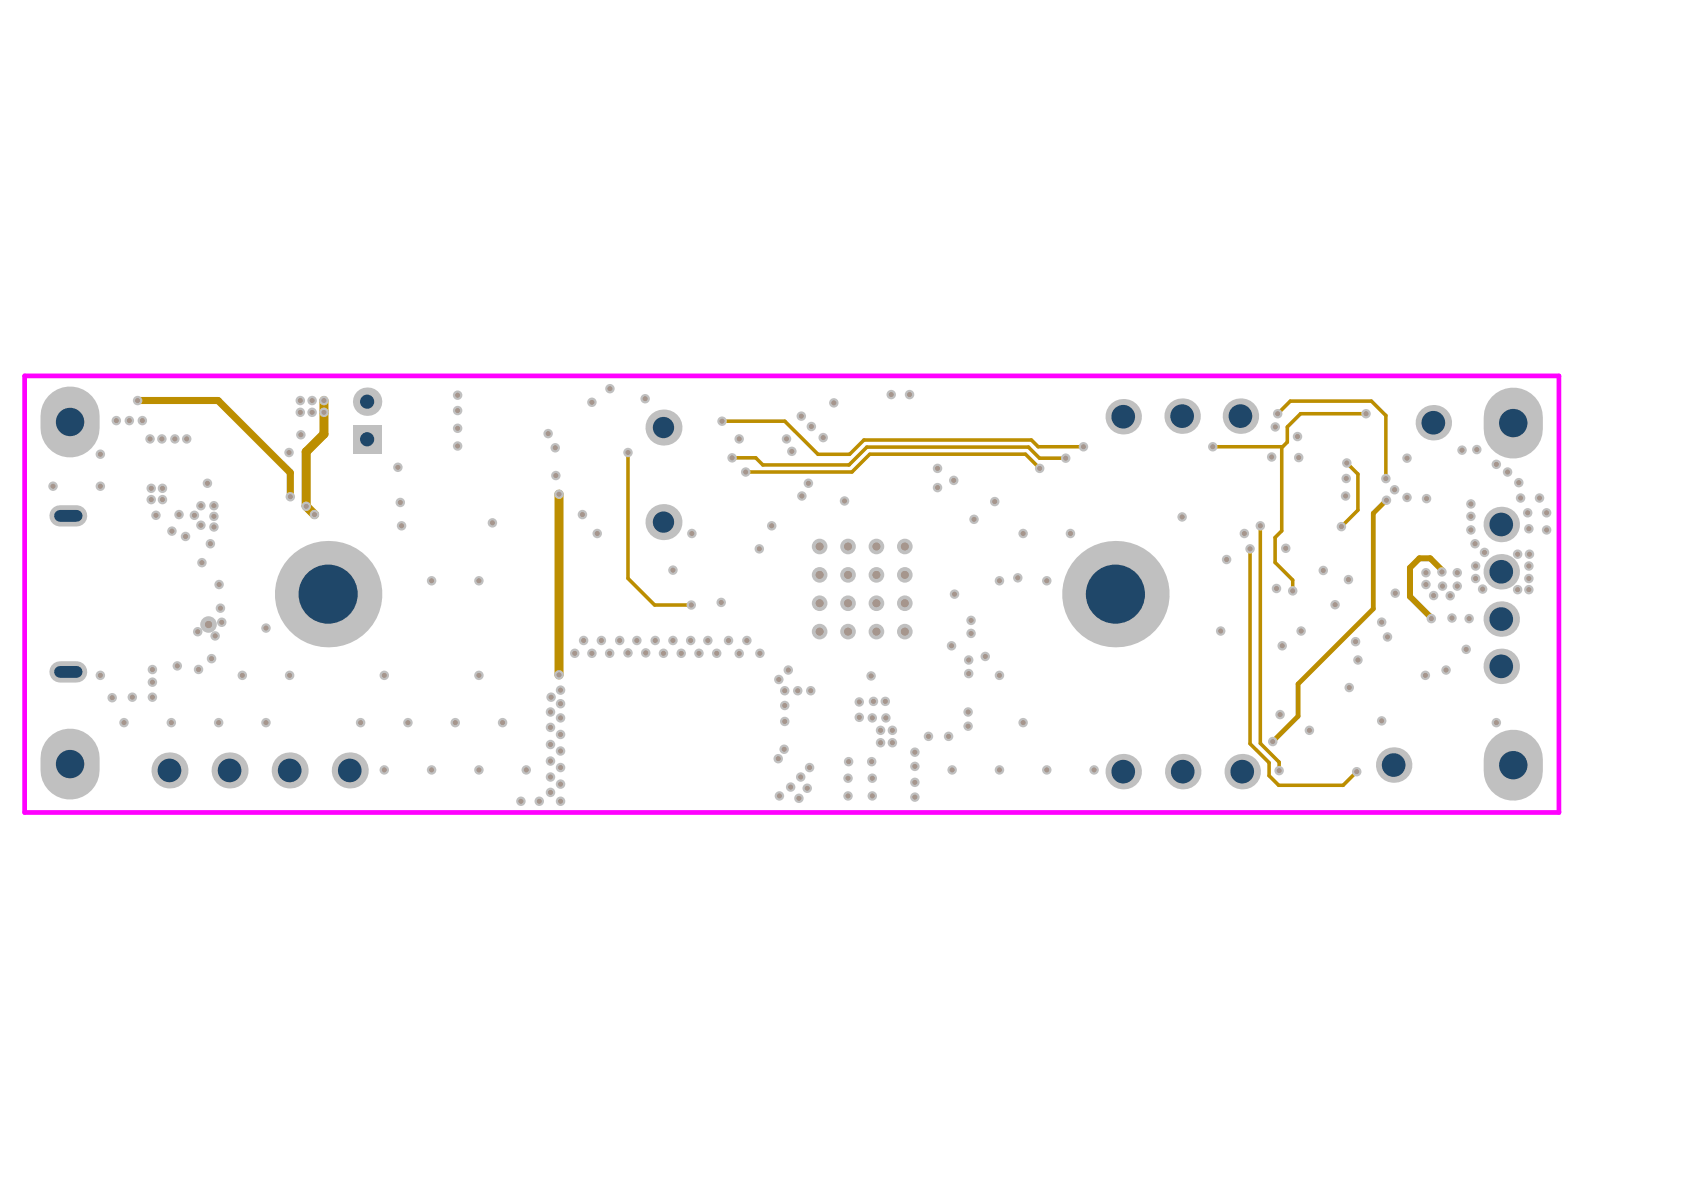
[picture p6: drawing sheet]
<svg xmlns="http://www.w3.org/2000/svg" width="297mm" height="210mm" viewBox="0 0 297 210" stroke-linecap="round" stroke-linejoin="round" font-family="sans-serif">
<path d="M24.3 70.7l14.2-.1 12.7 12.8v4.2" fill="none" stroke="#bc8e00" stroke-width="1.3"/>
<path d="M57.1 70.7v5.9l-3.1 3.1v9.6l1.5 1.5M98.6 87.2v31.8" fill="none" stroke="#bc8e00" stroke-width="1.6"/>
<path d="M110.8 79.8v22.2l4.7 4.7h6.4M127.4 74.3h11l5.9 5.8h5.6l2.5-2.5h29.5l1.2 1.2h8M225.4 73l2.2-2.2h14.3l2.6 2.5v11.1M226.1 79v14.6l-1.2 1.2v4.4l3.1 3.1v1.9M241 73h-11.6l-2.3 2.3v2.7l-.9 .8h-12.3M129.1 80.8h4.2l1.3 1.2h15.2l3.1-3.1h28.5l2 1.9h4.6M183.4 82.6l-2.5-2.5h-27.5l-3.1 3.2h-18.8M220.5 96.8v34.4l3.4 3.3v2.3l1.6 1.7h11.4l2.4-2.4M222.3 92.7v38.4l3.3 3.3v1.5M237.6 81.7l1.9 1.9v6.4l-2.9 2.9M246.1 104.4v.2" fill="none" stroke="#bc8e00" stroke-width=".63"/>
<path d="M254.3 100.9v-.4l-2-2h-1.9l-1.7 1.6v5.1l3.8 3.8v.1" fill="none" stroke="#bc8e00" stroke-width="1.1"/>
<path d="M244.6 88.2l-2.4 2.4v16.8l-13.2 13.2v5.7l-4.5 4.5" fill="none" stroke="#bc8e00" stroke-width=".85"/>
<circle cx="271.6" cy="87.8" r=".83" fill="#c0c0c0"/>
<circle cx="271.6" cy="87.8" r=".42" fill="#a6968d"/>
<circle cx="272.8" cy="90.5" r=".83" fill="#c0c0c0"/>
<circle cx="272.8" cy="90.5" r=".42" fill="#a6968d"/>
<circle cx="272.8" cy="93.5" r=".83" fill="#c0c0c0"/>
<circle cx="272.8" cy="93.5" r=".42" fill="#a6968d"/>
<circle cx="269.7" cy="93.3" r=".84" fill="#c0c0c0"/>
<circle cx="269.7" cy="93.3" r=".42" fill="#a6968d"/>
<circle cx="263.9" cy="81.9" r=".83" fill="#c0c0c0"/>
<circle cx="263.9" cy="81.9" r=".42" fill="#a6968d"/>
<circle cx="263.9" cy="127.5" r=".84" fill="#c0c0c0"/>
<circle cx="263.9" cy="127.5" r=".42" fill="#a6968d"/>
<circle cx="251.4" cy="119.1" r=".84" fill="#c0c0c0"/>
<circle cx="251.4" cy="119.1" r=".42" fill="#a6968d"/>
<circle cx="193" cy="135.8" r=".83" fill="#c0c0c0"/>
<circle cx="193" cy="135.8" r=".42" fill="#a6968d"/>
<circle cx="188.8" cy="94.1" r=".83" fill="#c0c0c0"/>
<circle cx="188.8" cy="94.1" r=".42" fill="#a6968d"/>
<circle cx="184.6" cy="102.4" r=".83" fill="#c0c0c0"/>
<circle cx="184.6" cy="102.4" r=".42" fill="#a6968d"/>
<circle cx="184.6" cy="135.8" r=".84" fill="#c0c0c0"/>
<circle cx="184.6" cy="135.8" r=".42" fill="#a6968d"/>
<circle cx="180.5" cy="94.1" r=".83" fill="#c0c0c0"/>
<circle cx="180.5" cy="94.1" r=".42" fill="#a6968d"/>
<circle cx="176.3" cy="102.4" r=".83" fill="#c0c0c0"/>
<circle cx="176.3" cy="102.4" r=".42" fill="#a6968d"/>
<circle cx="176.3" cy="119.1" r=".84" fill="#c0c0c0"/>
<circle cx="176.3" cy="119.1" r=".42" fill="#a6968d"/>
<circle cx="180.5" cy="127.5" r=".83" fill="#c0c0c0"/>
<circle cx="180.5" cy="127.5" r=".42" fill="#a6968d"/>
<circle cx="176.3" cy="135.8" r=".84" fill="#c0c0c0"/>
<circle cx="176.3" cy="135.8" r=".42" fill="#a6968d"/>
<circle cx="167.9" cy="135.8" r=".84" fill="#c0c0c0"/>
<circle cx="167.9" cy="135.8" r=".42" fill="#a6968d"/>
<circle cx="138.7" cy="77.4" r=".84" fill="#c0c0c0"/>
<circle cx="138.7" cy="77.4" r=".42" fill="#a6968d"/>
<circle cx="130.4" cy="77.4" r=".84" fill="#c0c0c0"/>
<circle cx="130.4" cy="77.4" r=".42" fill="#a6968d"/>
<circle cx="122" cy="94.1" r=".84" fill="#c0c0c0"/>
<circle cx="122" cy="94.1" r=".42" fill="#a6968d"/>
<circle cx="105.3" cy="94.1" r=".84" fill="#c0c0c0"/>
<circle cx="105.3" cy="94.1" r=".42" fill="#a6968d"/>
<circle cx="92.8" cy="135.8" r=".84" fill="#c0c0c0"/>
<circle cx="92.8" cy="135.8" r=".42" fill="#a6968d"/>
<circle cx="84.5" cy="102.4" r=".83" fill="#c0c0c0"/>
<circle cx="84.5" cy="102.4" r=".42" fill="#a6968d"/>
<circle cx="84.5" cy="119.1" r=".84" fill="#c0c0c0"/>
<circle cx="84.5" cy="119.1" r=".42" fill="#a6968d"/>
<circle cx="88.7" cy="127.5" r=".84" fill="#c0c0c0"/>
<circle cx="88.7" cy="127.5" r=".42" fill="#a6968d"/>
<circle cx="84.5" cy="135.8" r=".84" fill="#c0c0c0"/>
<circle cx="84.5" cy="135.8" r=".42" fill="#a6968d"/>
<circle cx="76.1" cy="102.4" r=".83" fill="#c0c0c0"/>
<circle cx="76.1" cy="102.4" r=".42" fill="#a6968d"/>
<circle cx="80.3" cy="127.5" r=".84" fill="#c0c0c0"/>
<circle cx="80.3" cy="127.5" r=".42" fill="#a6968d"/>
<circle cx="76.1" cy="135.8" r=".84" fill="#c0c0c0"/>
<circle cx="76.1" cy="135.8" r=".42" fill="#a6968d"/>
<circle cx="67.8" cy="119.1" r=".84" fill="#c0c0c0"/>
<circle cx="67.8" cy="119.1" r=".42" fill="#a6968d"/>
<circle cx="72" cy="127.5" r=".84" fill="#c0c0c0"/>
<circle cx="72" cy="127.5" r=".42" fill="#a6968d"/>
<circle cx="67.8" cy="135.8" r=".84" fill="#c0c0c0"/>
<circle cx="67.8" cy="135.8" r=".42" fill="#a6968d"/>
<circle cx="63.6" cy="127.5" r=".84" fill="#c0c0c0"/>
<circle cx="63.6" cy="127.5" r=".42" fill="#a6968d"/>
<circle cx="51.1" cy="119.1" r=".84" fill="#c0c0c0"/>
<circle cx="51.1" cy="119.1" r=".42" fill="#a6968d"/>
<circle cx="46.9" cy="110.8" r=".84" fill="#c0c0c0"/>
<circle cx="46.9" cy="110.8" r=".42" fill="#a6968d"/>
<circle cx="42.7" cy="119.1" r=".84" fill="#c0c0c0"/>
<circle cx="42.7" cy="119.1" r=".42" fill="#a6968d"/>
<circle cx="46.9" cy="127.5" r=".84" fill="#c0c0c0"/>
<circle cx="46.9" cy="127.5" r=".42" fill="#a6968d"/>
<circle cx="38.6" cy="127.5" r=".84" fill="#c0c0c0"/>
<circle cx="38.6" cy="127.5" r=".42" fill="#a6968d"/>
<circle cx="30.2" cy="127.5" r=".84" fill="#c0c0c0"/>
<circle cx="30.2" cy="127.5" r=".42" fill="#a6968d"/>
<circle cx="17.7" cy="85.8" r=".84" fill="#c0c0c0"/>
<circle cx="17.7" cy="85.8" r=".42" fill="#a6968d"/>
<circle cx="17.7" cy="119.1" r=".84" fill="#c0c0c0"/>
<circle cx="17.7" cy="119.1" r=".42" fill="#a6968d"/>
<circle cx="21.9" cy="127.5" r=".84" fill="#c0c0c0"/>
<circle cx="21.9" cy="127.5" r=".42" fill="#a6968d"/>
<circle cx="9.4" cy="85.8" r=".84" fill="#c0c0c0"/>
<circle cx="9.4" cy="85.8" r=".42" fill="#a6968d"/>
<circle cx="91.9" cy="141.3" r=".84" fill="#c0c0c0"/>
<circle cx="91.9" cy="141.3" r=".42" fill="#a6968d"/>
<circle cx="95.1" cy="141.3" r=".84" fill="#c0c0c0"/>
<circle cx="95.1" cy="141.3" r=".42" fill="#a6968d"/>
<circle cx="97.1" cy="139.8" r=".83" fill="#c0c0c0"/>
<circle cx="97.1" cy="139.8" r=".42" fill="#a6968d"/>
<circle cx="97.1" cy="137.1" r=".83" fill="#c0c0c0"/>
<circle cx="97.1" cy="137.1" r=".42" fill="#a6968d"/>
<circle cx="97.1" cy="134.2" r=".83" fill="#c0c0c0"/>
<circle cx="97.1" cy="134.2" r=".42" fill="#a6968d"/>
<circle cx="97.1" cy="131.3" r=".83" fill="#c0c0c0"/>
<circle cx="97.1" cy="131.3" r=".42" fill="#a6968d"/>
<circle cx="97.1" cy="128.3" r=".83" fill="#c0c0c0"/>
<circle cx="97.1" cy="128.3" r=".42" fill="#a6968d"/>
<circle cx="97.1" cy="125.6" r=".83" fill="#c0c0c0"/>
<circle cx="97.1" cy="125.6" r=".42" fill="#a6968d"/>
<circle cx="97.2" cy="123" r=".83" fill="#c0c0c0"/>
<circle cx="97.2" cy="123" r=".42" fill="#a6968d"/>
<circle cx="98.9" cy="141.3" r=".84" fill="#c0c0c0"/>
<circle cx="98.9" cy="141.3" r=".42" fill="#a6968d"/>
<circle cx="98.9" cy="138.3" r=".84" fill="#c0c0c0"/>
<circle cx="98.9" cy="138.3" r=".42" fill="#a6968d"/>
<circle cx="98.9" cy="135.4" r=".84" fill="#c0c0c0"/>
<circle cx="98.9" cy="135.4" r=".42" fill="#a6968d"/>
<circle cx="98.9" cy="132.5" r=".84" fill="#c0c0c0"/>
<circle cx="98.9" cy="132.5" r=".42" fill="#a6968d"/>
<circle cx="98.9" cy="129.6" r=".83" fill="#c0c0c0"/>
<circle cx="98.9" cy="129.6" r=".42" fill="#a6968d"/>
<circle cx="98.9" cy="126.6" r=".83" fill="#c0c0c0"/>
<circle cx="98.9" cy="126.6" r=".42" fill="#a6968d"/>
<circle cx="98.9" cy="124.1" r=".84" fill="#c0c0c0"/>
<circle cx="98.9" cy="124.1" r=".42" fill="#a6968d"/>
<circle cx="98.9" cy="121.7" r=".83" fill="#c0c0c0"/>
<circle cx="98.9" cy="121.7" r=".42" fill="#a6968d"/>
<circle cx="252.5" cy="109.1" r=".83" fill="#c0c0c0"/>
<circle cx="252.5" cy="109.1" r=".42" fill="#a6968d"/>
<circle cx="252.9" cy="105.1" r=".84" fill="#c0c0c0"/>
<circle cx="252.9" cy="105.1" r=".42" fill="#a6968d"/>
<circle cx="219.5" cy="94.1" r=".84" fill="#c0c0c0"/>
<circle cx="219.5" cy="94.1" r=".42" fill="#a6968d"/>
<circle cx="208.5" cy="91.2" r=".83" fill="#c0c0c0"/>
<circle cx="208.5" cy="91.2" r=".42" fill="#a6968d"/>
<circle cx="244.7" cy="112.3" r=".84" fill="#c0c0c0"/>
<circle cx="244.7" cy="112.3" r=".42" fill="#a6968d"/>
<circle cx="243.7" cy="109.7" r=".83" fill="#c0c0c0"/>
<circle cx="243.7" cy="109.7" r=".42" fill="#a6968d"/>
<circle cx="255.1" cy="118.2" r=".84" fill="#c0c0c0"/>
<circle cx="255.1" cy="118.2" r=".42" fill="#a6968d"/>
<circle cx="258.6" cy="114.5" r=".84" fill="#c0c0c0"/>
<circle cx="258.6" cy="114.5" r=".42" fill="#a6968d"/>
<circle cx="259.1" cy="109.1" r=".84" fill="#c0c0c0"/>
<circle cx="259.1" cy="109.1" r=".42" fill="#a6968d"/>
<circle cx="256.1" cy="109" r=".83" fill="#c0c0c0"/>
<circle cx="256.1" cy="109" r=".42" fill="#a6968d"/>
<circle cx="216.4" cy="98.7" r=".83" fill="#c0c0c0"/>
<circle cx="216.4" cy="98.7" r=".42" fill="#a6968d"/>
<circle cx="222.3" cy="92.7" r=".84" fill="#c0c0c0"/>
<circle cx="222.3" cy="92.7" r=".42" fill="#a6968d"/>
<circle cx="226.8" cy="96.7" r=".84" fill="#c0c0c0"/>
<circle cx="226.8" cy="96.7" r=".42" fill="#a6968d"/>
<circle cx="233.4" cy="100.6" r=".83" fill="#c0c0c0"/>
<circle cx="233.4" cy="100.6" r=".42" fill="#a6968d"/>
<circle cx="237.9" cy="102.2" r=".84" fill="#c0c0c0"/>
<circle cx="237.9" cy="102.2" r=".42" fill="#a6968d"/>
<circle cx="239.1" cy="113.2" r=".83" fill="#c0c0c0"/>
<circle cx="239.1" cy="113.2" r=".42" fill="#a6968d"/>
<circle cx="254.4" cy="103.4" r=".83" fill="#c0c0c0"/>
<circle cx="254.4" cy="103.4" r=".42" fill="#a6968d"/>
<circle cx="255.8" cy="105.1" r=".84" fill="#c0c0c0"/>
<circle cx="255.8" cy="105.1" r=".42" fill="#a6968d"/>
<circle cx="260.3" cy="102" r=".83" fill="#c0c0c0"/>
<circle cx="260.3" cy="102" r=".42" fill="#a6968d"/>
<circle cx="257" cy="101" r=".83" fill="#c0c0c0"/>
<circle cx="257" cy="101" r=".42" fill="#a6968d"/>
<circle cx="257" cy="103.4" r=".83" fill="#c0c0c0"/>
<circle cx="257" cy="103.4" r=".42" fill="#a6968d"/>
<circle cx="260.3" cy="99.8" r=".83" fill="#c0c0c0"/>
<circle cx="260.3" cy="99.8" r=".42" fill="#a6968d"/>
<circle cx="251.5" cy="103.1" r=".84" fill="#c0c0c0"/>
<circle cx="251.5" cy="103.1" r=".42" fill="#a6968d"/>
<circle cx="246.1" cy="104.6" r=".84" fill="#c0c0c0"/>
<circle cx="246.1" cy="104.6" r=".42" fill="#a6968d"/>
<circle cx="248.2" cy="87.7" r=".84" fill="#c0c0c0"/>
<circle cx="248.2" cy="87.7" r=".42" fill="#a6968d"/>
<circle cx="246" cy="86.4" r=".84" fill="#c0c0c0"/>
<circle cx="246" cy="86.4" r=".42" fill="#a6968d"/>
<circle cx="248.2" cy="80.8" r=".83" fill="#c0c0c0"/>
<circle cx="248.2" cy="80.8" r=".42" fill="#a6968d"/>
<circle cx="251.6" cy="88" r=".84" fill="#c0c0c0"/>
<circle cx="251.6" cy="88" r=".42" fill="#a6968d"/>
<circle cx="261.9" cy="97.4" r=".83" fill="#c0c0c0"/>
<circle cx="261.9" cy="97.4" r=".42" fill="#a6968d"/>
<circle cx="251.5" cy="101" r=".83" fill="#c0c0c0"/>
<circle cx="251.5" cy="101" r=".42" fill="#a6968d"/>
<circle cx="267.7" cy="104" r=".84" fill="#c0c0c0"/>
<circle cx="267.7" cy="104" r=".42" fill="#a6968d"/>
<circle cx="269.7" cy="104" r=".84" fill="#c0c0c0"/>
<circle cx="269.7" cy="104" r=".42" fill="#a6968d"/>
<circle cx="269.8" cy="97.8" r=".84" fill="#c0c0c0"/>
<circle cx="269.8" cy="97.8" r=".42" fill="#a6968d"/>
<circle cx="267.7" cy="97.8" r=".84" fill="#c0c0c0"/>
<circle cx="267.7" cy="97.8" r=".42" fill="#a6968d"/>
<circle cx="260.2" cy="95.9" r=".83" fill="#c0c0c0"/>
<circle cx="260.2" cy="95.9" r=".42" fill="#a6968d"/>
<circle cx="259.5" cy="93.5" r=".84" fill="#c0c0c0"/>
<circle cx="259.5" cy="93.5" r=".42" fill="#a6968d"/>
<circle cx="259.5" cy="91.1" r=".83" fill="#c0c0c0"/>
<circle cx="259.5" cy="91.1" r=".42" fill="#a6968d"/>
<circle cx="259.5" cy="88.9" r=".83" fill="#c0c0c0"/>
<circle cx="259.5" cy="88.9" r=".42" fill="#a6968d"/>
<circle cx="269.7" cy="102" r=".84" fill="#c0c0c0"/>
<circle cx="269.7" cy="102" r=".42" fill="#a6968d"/>
<circle cx="269.7" cy="99.8" r=".84" fill="#c0c0c0"/>
<circle cx="269.7" cy="99.8" r=".42" fill="#a6968d"/>
<circle cx="257.9" cy="79.4" r=".84" fill="#c0c0c0"/>
<circle cx="257.9" cy="79.4" r=".42" fill="#a6968d"/>
<circle cx="265.9" cy="83.3" r=".83" fill="#c0c0c0"/>
<circle cx="265.9" cy="83.3" r=".42" fill="#a6968d"/>
<circle cx="268.2" cy="87.8" r=".84" fill="#c0c0c0"/>
<circle cx="268.2" cy="87.8" r=".42" fill="#a6968d"/>
<circle cx="267.9" cy="85.1" r=".83" fill="#c0c0c0"/>
<circle cx="267.9" cy="85.1" r=".42" fill="#a6968d"/>
<circle cx="260.5" cy="79.3" r=".83" fill="#c0c0c0"/>
<circle cx="260.5" cy="79.3" r=".42" fill="#a6968d"/>
<circle cx="269.5" cy="90.5" r=".84" fill="#c0c0c0"/>
<circle cx="269.5" cy="90.5" r=".42" fill="#a6968d"/>
<circle cx="254.3" cy="100.9" r=".83" fill="#c0c0c0"/>
<circle cx="254.3" cy="100.9" r=".42" fill="#a6968d"/>
<circle cx="239.5" cy="116.4" r=".84" fill="#c0c0c0"/>
<circle cx="239.5" cy="116.4" r=".42" fill="#a6968d"/>
<circle cx="243.7" cy="127.2" r=".83" fill="#c0c0c0"/>
<circle cx="243.7" cy="127.2" r=".42" fill="#a6968d"/>
<circle cx="225.2" cy="103.8" r=".83" fill="#c0c0c0"/>
<circle cx="225.2" cy="103.8" r=".42" fill="#a6968d"/>
<circle cx="228" cy="104.2" r=".83" fill="#c0c0c0"/>
<circle cx="228" cy="104.2" r=".42" fill="#a6968d"/>
<circle cx="229.5" cy="111.3" r=".84" fill="#c0c0c0"/>
<circle cx="229.5" cy="111.3" r=".42" fill="#a6968d"/>
<circle cx="171.3" cy="111.7" r=".83" fill="#c0c0c0"/>
<circle cx="171.3" cy="111.7" r=".42" fill="#a6968d"/>
<circle cx="179.5" cy="101.9" r=".84" fill="#c0c0c0"/>
<circle cx="179.5" cy="101.9" r=".42" fill="#a6968d"/>
<circle cx="235.5" cy="106.7" r=".83" fill="#c0c0c0"/>
<circle cx="235.5" cy="106.7" r=".42" fill="#a6968d"/>
<circle cx="215.3" cy="111.3" r=".84" fill="#c0c0c0"/>
<circle cx="215.3" cy="111.3" r=".42" fill="#a6968d"/>
<circle cx="226.2" cy="113.9" r=".83" fill="#c0c0c0"/>
<circle cx="226.2" cy="113.9" r=".42" fill="#a6968d"/>
<circle cx="224.5" cy="130.8" r=".83" fill="#c0c0c0"/>
<circle cx="224.5" cy="130.8" r=".42" fill="#a6968d"/>
<circle cx="225.6" cy="135.9" r=".84" fill="#c0c0c0"/>
<circle cx="225.6" cy="135.9" r=".42" fill="#a6968d"/>
<circle cx="239.3" cy="136.1" r=".84" fill="#c0c0c0"/>
<circle cx="239.3" cy="136.1" r=".42" fill="#a6968d"/>
<circle cx="131.5" cy="83.3" r=".83" fill="#c0c0c0"/>
<circle cx="131.5" cy="83.3" r=".42" fill="#a6968d"/>
<circle cx="191.1" cy="78.8" r=".83" fill="#c0c0c0"/>
<circle cx="191.1" cy="78.8" r=".42" fill="#a6968d"/>
<circle cx="188" cy="80.8" r=".83" fill="#c0c0c0"/>
<circle cx="188" cy="80.8" r=".42" fill="#a6968d"/>
<circle cx="183.4" cy="82.6" r=".83" fill="#c0c0c0"/>
<circle cx="183.4" cy="82.6" r=".42" fill="#a6968d"/>
<circle cx="127.4" cy="74.3" r=".84" fill="#c0c0c0"/>
<circle cx="127.4" cy="74.3" r=".42" fill="#a6968d"/>
<circle cx="129.1" cy="80.8" r=".83" fill="#c0c0c0"/>
<circle cx="129.1" cy="80.8" r=".42" fill="#a6968d"/>
<circle cx="139.7" cy="79.6" r=".84" fill="#c0c0c0"/>
<circle cx="139.7" cy="79.6" r=".42" fill="#a6968d"/>
<circle cx="141.3" cy="73.4" r=".83" fill="#c0c0c0"/>
<circle cx="141.3" cy="73.4" r=".42" fill="#a6968d"/>
<circle cx="145.2" cy="77.2" r=".83" fill="#c0c0c0"/>
<circle cx="145.2" cy="77.2" r=".42" fill="#a6968d"/>
<circle cx="143.1" cy="75.2" r=".84" fill="#c0c0c0"/>
<circle cx="143.1" cy="75.2" r=".42" fill="#a6968d"/>
<circle cx="147.1" cy="71.1" r=".84" fill="#c0c0c0"/>
<circle cx="147.1" cy="71.1" r=".42" fill="#a6968d"/>
<circle cx="165.4" cy="82.6" r=".83" fill="#c0c0c0"/>
<circle cx="165.4" cy="82.6" r=".42" fill="#a6968d"/>
<circle cx="168.2" cy="84.7" r=".83" fill="#c0c0c0"/>
<circle cx="168.2" cy="84.7" r=".42" fill="#a6968d"/>
<circle cx="149" cy="88.4" r=".83" fill="#c0c0c0"/>
<circle cx="149" cy="88.4" r=".42" fill="#a6968d"/>
<circle cx="142.6" cy="85.2" r=".84" fill="#c0c0c0"/>
<circle cx="142.6" cy="85.2" r=".42" fill="#a6968d"/>
<circle cx="141.4" cy="87.5" r=".83" fill="#c0c0c0"/>
<circle cx="141.4" cy="87.5" r=".42" fill="#a6968d"/>
<circle cx="231" cy="128.8" r=".83" fill="#c0c0c0"/>
<circle cx="231" cy="128.8" r=".42" fill="#a6968d"/>
<circle cx="80.7" cy="78.7" r=".84" fill="#c0c0c0"/>
<circle cx="80.7" cy="78.7" r=".42" fill="#a6968d"/>
<circle cx="80.7" cy="75.5" r=".84" fill="#c0c0c0"/>
<circle cx="80.7" cy="75.5" r=".42" fill="#a6968d"/>
<circle cx="86.9" cy="92.2" r=".84" fill="#c0c0c0"/>
<circle cx="86.9" cy="92.2" r=".42" fill="#a6968d"/>
<circle cx="80.7" cy="69.7" r=".84" fill="#c0c0c0"/>
<circle cx="80.7" cy="69.7" r=".42" fill="#a6968d"/>
<circle cx="80.7" cy="72.4" r=".84" fill="#c0c0c0"/>
<circle cx="80.7" cy="72.4" r=".42" fill="#a6968d"/>
<circle cx="57.1" cy="72.7" r=".83" fill="#c0c0c0"/>
<circle cx="57.1" cy="72.7" r=".42" fill="#a6968d"/>
<circle cx="98.6" cy="87.2" r=".83" fill="#c0c0c0"/>
<circle cx="98.6" cy="87.2" r=".42" fill="#a6968d"/>
<circle cx="38.6" cy="103.1" r=".84" fill="#c0c0c0"/>
<circle cx="38.6" cy="103.1" r=".42" fill="#a6968d"/>
<circle cx="38.9" cy="107.3" r=".84" fill="#c0c0c0"/>
<circle cx="38.9" cy="107.3" r=".42" fill="#a6968d"/>
<circle cx="168.4" cy="104.8" r=".84" fill="#c0c0c0"/>
<circle cx="168.4" cy="104.8" r=".42" fill="#a6968d"/>
<circle cx="173.8" cy="115.8" r=".84" fill="#c0c0c0"/>
<circle cx="173.8" cy="115.8" r=".42" fill="#a6968d"/>
<circle cx="171.3" cy="109.4" r=".84" fill="#c0c0c0"/>
<circle cx="171.3" cy="109.4" r=".42" fill="#a6968d"/>
<circle cx="160.4" cy="69.6" r=".84" fill="#c0c0c0"/>
<circle cx="160.4" cy="69.6" r=".42" fill="#a6968d"/>
<circle cx="157.2" cy="69.6" r=".83" fill="#c0c0c0"/>
<circle cx="157.2" cy="69.6" r=".42" fill="#a6968d"/>
<circle cx="165.4" cy="86" r=".83" fill="#c0c0c0"/>
<circle cx="165.4" cy="86" r=".42" fill="#a6968d"/>
<circle cx="175.5" cy="88.5" r=".84" fill="#c0c0c0"/>
<circle cx="175.5" cy="88.5" r=".42" fill="#a6968d"/>
<circle cx="171.8" cy="91.6" r=".83" fill="#c0c0c0"/>
<circle cx="171.8" cy="91.6" r=".42" fill="#a6968d"/>
<circle cx="170.9" cy="118.8" r=".84" fill="#c0c0c0"/>
<circle cx="170.9" cy="118.8" r=".42" fill="#a6968d"/>
<circle cx="170.9" cy="116.4" r=".84" fill="#c0c0c0"/>
<circle cx="170.9" cy="116.4" r=".42" fill="#a6968d"/>
<circle cx="167.8" cy="113.9" r=".84" fill="#c0c0c0"/>
<circle cx="167.8" cy="113.9" r=".42" fill="#a6968d"/>
<circle cx="133.9" cy="96.8" r=".84" fill="#c0c0c0"/>
<circle cx="133.9" cy="96.8" r=".42" fill="#a6968d"/>
<circle cx="136.1" cy="92.7" r=".83" fill="#c0c0c0"/>
<circle cx="136.1" cy="92.7" r=".42" fill="#a6968d"/>
<circle cx="102.7" cy="90.8" r=".83" fill="#c0c0c0"/>
<circle cx="102.7" cy="90.8" r=".42" fill="#a6968d"/>
<circle cx="27.5" cy="90.9" r=".84" fill="#c0c0c0"/>
<circle cx="27.5" cy="90.9" r=".42" fill="#a6968d"/>
<circle cx="30.3" cy="93.7" r=".84" fill="#c0c0c0"/>
<circle cx="30.3" cy="93.7" r=".42" fill="#a6968d"/>
<circle cx="34.3" cy="90.9" r=".83" fill="#c0c0c0"/>
<circle cx="34.3" cy="90.9" r=".42" fill="#a6968d"/>
<circle cx="35.4" cy="89.2" r=".84" fill="#c0c0c0"/>
<circle cx="35.4" cy="89.2" r=".42" fill="#a6968d"/>
<circle cx="35.4" cy="92.6" r=".84" fill="#c0c0c0"/>
<circle cx="35.4" cy="92.6" r=".42" fill="#a6968d"/>
<circle cx="37.7" cy="93" r=".83" fill="#c0c0c0"/>
<circle cx="37.7" cy="93" r=".42" fill="#a6968d"/>
<circle cx="37.7" cy="91.1" r=".83" fill="#c0c0c0"/>
<circle cx="37.7" cy="91.1" r=".42" fill="#a6968d"/>
<circle cx="37.7" cy="89.2" r=".83" fill="#c0c0c0"/>
<circle cx="37.7" cy="89.2" r=".42" fill="#a6968d"/>
<circle cx="70.8" cy="92.7" r=".84" fill="#c0c0c0"/>
<circle cx="70.8" cy="92.7" r=".42" fill="#a6968d"/>
<circle cx="131.7" cy="113" r=".84" fill="#c0c0c0"/>
<circle cx="131.7" cy="113" r=".42" fill="#a6968d"/>
<circle cx="128.5" cy="113" r=".83" fill="#c0c0c0"/>
<circle cx="128.5" cy="113" r=".42" fill="#a6968d"/>
<circle cx="124.9" cy="113" r=".83" fill="#c0c0c0"/>
<circle cx="124.9" cy="113" r=".42" fill="#a6968d"/>
<circle cx="121.8" cy="113" r=".84" fill="#c0c0c0"/>
<circle cx="121.8" cy="113" r=".42" fill="#a6968d"/>
<circle cx="118.7" cy="113" r=".83" fill="#c0c0c0"/>
<circle cx="118.7" cy="113" r=".42" fill="#a6968d"/>
<circle cx="115.6" cy="113" r=".84" fill="#c0c0c0"/>
<circle cx="115.6" cy="113" r=".42" fill="#a6968d"/>
<circle cx="112.3" cy="113" r=".84" fill="#c0c0c0"/>
<circle cx="112.3" cy="113" r=".42" fill="#a6968d"/>
<circle cx="109.3" cy="113" r=".84" fill="#c0c0c0"/>
<circle cx="109.3" cy="113" r=".42" fill="#a6968d"/>
<circle cx="106.1" cy="113" r=".84" fill="#c0c0c0"/>
<circle cx="106.1" cy="113" r=".42" fill="#a6968d"/>
<circle cx="102.9" cy="113" r=".84" fill="#c0c0c0"/>
<circle cx="102.9" cy="113" r=".42" fill="#a6968d"/>
<circle cx="137.4" cy="119.9" r=".84" fill="#c0c0c0"/>
<circle cx="137.4" cy="119.9" r=".42" fill="#a6968d"/>
<circle cx="134" cy="115.2" r=".84" fill="#c0c0c0"/>
<circle cx="134" cy="115.2" r=".42" fill="#a6968d"/>
<circle cx="130.4" cy="115.3" r=".84" fill="#c0c0c0"/>
<circle cx="130.4" cy="115.3" r=".42" fill="#a6968d"/>
<circle cx="126.4" cy="115.2" r=".84" fill="#c0c0c0"/>
<circle cx="126.4" cy="115.2" r=".42" fill="#a6968d"/>
<circle cx="123.3" cy="115.2" r=".84" fill="#c0c0c0"/>
<circle cx="123.3" cy="115.2" r=".42" fill="#a6968d"/>
<circle cx="120.2" cy="115.2" r=".83" fill="#c0c0c0"/>
<circle cx="120.2" cy="115.2" r=".42" fill="#a6968d"/>
<circle cx="117" cy="115.2" r=".83" fill="#c0c0c0"/>
<circle cx="117" cy="115.2" r=".42" fill="#a6968d"/>
<circle cx="113.9" cy="115.2" r=".84" fill="#c0c0c0"/>
<circle cx="113.9" cy="115.2" r=".42" fill="#a6968d"/>
<circle cx="110.8" cy="115.2" r=".84" fill="#c0c0c0"/>
<circle cx="110.8" cy="115.2" r=".42" fill="#a6968d"/>
<circle cx="107.5" cy="115.2" r=".84" fill="#c0c0c0"/>
<circle cx="107.5" cy="115.2" r=".42" fill="#a6968d"/>
<circle cx="104.4" cy="115.2" r=".84" fill="#c0c0c0"/>
<circle cx="104.4" cy="115.2" r=".42" fill="#a6968d"/>
<circle cx="101.4" cy="115.2" r=".84" fill="#c0c0c0"/>
<circle cx="101.4" cy="115.2" r=".42" fill="#a6968d"/>
<circle cx="121.9" cy="106.7" r=".84" fill="#c0c0c0"/>
<circle cx="121.9" cy="106.7" r=".42" fill="#a6968d"/>
<circle cx="110.8" cy="79.8" r=".83" fill="#c0c0c0"/>
<circle cx="110.8" cy="79.8" r=".42" fill="#a6968d"/>
<circle cx="118.7" cy="100.6" r=".83" fill="#c0c0c0"/>
<circle cx="118.7" cy="100.6" r=".42" fill="#a6968d"/>
<circle cx="127.2" cy="106.3" r=".84" fill="#c0c0c0"/>
<circle cx="127.2" cy="106.3" r=".42" fill="#a6968d"/>
<circle cx="153.8" cy="134.3" r=".83" fill="#c0c0c0"/>
<circle cx="153.8" cy="134.3" r=".42" fill="#a6968d"/>
<circle cx="153.9" cy="137.3" r=".84" fill="#c0c0c0"/>
<circle cx="153.9" cy="137.3" r=".42" fill="#a6968d"/>
<circle cx="153.9" cy="140.4" r=".84" fill="#c0c0c0"/>
<circle cx="153.9" cy="140.4" r=".42" fill="#a6968d"/>
<circle cx="149.6" cy="140.4" r=".84" fill="#c0c0c0"/>
<circle cx="149.6" cy="140.4" r=".42" fill="#a6968d"/>
<circle cx="149.6" cy="137.3" r=".84" fill="#c0c0c0"/>
<circle cx="149.6" cy="137.3" r=".42" fill="#a6968d"/>
<circle cx="149.7" cy="134.3" r=".84" fill="#c0c0c0"/>
<circle cx="149.7" cy="134.3" r=".42" fill="#a6968d"/>
<circle cx="161.4" cy="140.6" r=".84" fill="#c0c0c0"/>
<circle cx="161.4" cy="140.6" r=".42" fill="#a6968d"/>
<circle cx="143" cy="121.8" r=".83" fill="#c0c0c0"/>
<circle cx="143" cy="121.8" r=".42" fill="#a6968d"/>
<circle cx="153.7" cy="119.2" r=".84" fill="#c0c0c0"/>
<circle cx="153.7" cy="119.2" r=".42" fill="#a6968d"/>
<circle cx="140.7" cy="121.8" r=".84" fill="#c0c0c0"/>
<circle cx="140.7" cy="121.8" r=".42" fill="#a6968d"/>
<circle cx="138.4" cy="121.8" r=".84" fill="#c0c0c0"/>
<circle cx="138.4" cy="121.8" r=".42" fill="#a6968d"/>
<circle cx="138.4" cy="124.4" r=".83" fill="#c0c0c0"/>
<circle cx="138.4" cy="124.4" r=".42" fill="#a6968d"/>
<circle cx="138.4" cy="127.3" r=".84" fill="#c0c0c0"/>
<circle cx="138.4" cy="127.3" r=".42" fill="#a6968d"/>
<circle cx="170.8" cy="128.1" r=".84" fill="#c0c0c0"/>
<circle cx="170.8" cy="128.1" r=".42" fill="#a6968d"/>
<circle cx="170.8" cy="125.6" r=".84" fill="#c0c0c0"/>
<circle cx="170.8" cy="125.6" r=".42" fill="#a6968d"/>
<circle cx="167.3" cy="129.9" r=".84" fill="#c0c0c0"/>
<circle cx="167.3" cy="129.9" r=".42" fill="#a6968d"/>
<circle cx="163.8" cy="129.9" r=".84" fill="#c0c0c0"/>
<circle cx="163.8" cy="129.9" r=".42" fill="#a6968d"/>
<circle cx="161.4" cy="138" r=".84" fill="#c0c0c0"/>
<circle cx="161.4" cy="138" r=".42" fill="#a6968d"/>
<circle cx="161.4" cy="135.2" r=".84" fill="#c0c0c0"/>
<circle cx="161.4" cy="135.2" r=".42" fill="#a6968d"/>
<circle cx="161.4" cy="132.7" r=".84" fill="#c0c0c0"/>
<circle cx="161.4" cy="132.7" r=".42" fill="#a6968d"/>
<circle cx="140.9" cy="140.8" r=".84" fill="#c0c0c0"/>
<circle cx="140.9" cy="140.8" r=".42" fill="#a6968d"/>
<circle cx="142.4" cy="139" r=".84" fill="#c0c0c0"/>
<circle cx="142.4" cy="139" r=".42" fill="#a6968d"/>
<circle cx="142.8" cy="135.4" r=".84" fill="#c0c0c0"/>
<circle cx="142.8" cy="135.4" r=".42" fill="#a6968d"/>
<circle cx="141.2" cy="137.1" r=".84" fill="#c0c0c0"/>
<circle cx="141.2" cy="137.1" r=".42" fill="#a6968d"/>
<circle cx="139.5" cy="138.8" r=".84" fill="#c0c0c0"/>
<circle cx="139.5" cy="138.8" r=".42" fill="#a6968d"/>
<circle cx="137.5" cy="140.4" r=".84" fill="#c0c0c0"/>
<circle cx="137.5" cy="140.4" r=".42" fill="#a6968d"/>
<circle cx="137.3" cy="133.8" r=".84" fill="#c0c0c0"/>
<circle cx="137.3" cy="133.8" r=".42" fill="#a6968d"/>
<circle cx="138.3" cy="132.2" r=".83" fill="#c0c0c0"/>
<circle cx="138.3" cy="132.2" r=".42" fill="#a6968d"/>
<circle cx="157.4" cy="131" r=".84" fill="#c0c0c0"/>
<circle cx="157.4" cy="131" r=".42" fill="#a6968d"/>
<circle cx="157.4" cy="128.8" r=".83" fill="#c0c0c0"/>
<circle cx="157.4" cy="128.8" r=".42" fill="#a6968d"/>
<circle cx="156.3" cy="126.6" r=".83" fill="#c0c0c0"/>
<circle cx="156.3" cy="126.6" r=".42" fill="#a6968d"/>
<circle cx="156.2" cy="123.7" r=".84" fill="#c0c0c0"/>
<circle cx="156.2" cy="123.7" r=".42" fill="#a6968d"/>
<circle cx="154.1" cy="123.7" r=".84" fill="#c0c0c0"/>
<circle cx="154.1" cy="123.7" r=".42" fill="#a6968d"/>
<circle cx="155.3" cy="131" r=".84" fill="#c0c0c0"/>
<circle cx="155.3" cy="131" r=".42" fill="#a6968d"/>
<circle cx="155.3" cy="128.8" r=".83" fill="#c0c0c0"/>
<circle cx="155.3" cy="128.8" r=".42" fill="#a6968d"/>
<circle cx="153.9" cy="126.6" r=".83" fill="#c0c0c0"/>
<circle cx="153.9" cy="126.6" r=".42" fill="#a6968d"/>
<circle cx="151.6" cy="126.5" r=".83" fill="#c0c0c0"/>
<circle cx="151.6" cy="126.5" r=".42" fill="#a6968d"/>
<circle cx="151.6" cy="123.8" r=".83" fill="#c0c0c0"/>
<circle cx="151.6" cy="123.8" r=".42" fill="#a6968d"/>
<circle cx="139" cy="118.2" r=".83" fill="#c0c0c0"/>
<circle cx="139" cy="118.2" r=".42" fill="#a6968d"/>
<circle cx="144.6" cy="111.4" r="1.38" fill="#c0c0c0"/>
<circle cx="144.6" cy="111.4" r=".69" fill="#a6968d"/>
<circle cx="144.6" cy="106.4" r="1.38" fill="#c0c0c0"/>
<circle cx="144.6" cy="106.4" r=".69" fill="#a6968d"/>
<circle cx="144.6" cy="101.4" r="1.38" fill="#c0c0c0"/>
<circle cx="144.6" cy="101.4" r=".69" fill="#a6968d"/>
<circle cx="144.6" cy="96.4" r="1.38" fill="#c0c0c0"/>
<circle cx="144.6" cy="96.4" r=".69" fill="#a6968d"/>
<circle cx="149.6" cy="111.4" r="1.38" fill="#c0c0c0"/>
<circle cx="149.6" cy="111.4" r=".69" fill="#a6968d"/>
<circle cx="149.6" cy="106.4" r="1.38" fill="#c0c0c0"/>
<circle cx="149.6" cy="106.4" r=".69" fill="#a6968d"/>
<circle cx="149.6" cy="101.4" r="1.38" fill="#c0c0c0"/>
<circle cx="149.6" cy="101.4" r=".69" fill="#a6968d"/>
<circle cx="149.6" cy="96.4" r="1.38" fill="#c0c0c0"/>
<circle cx="149.6" cy="96.4" r=".69" fill="#a6968d"/>
<circle cx="154.6" cy="111.4" r="1.38" fill="#c0c0c0"/>
<circle cx="154.6" cy="111.4" r=".69" fill="#a6968d"/>
<circle cx="154.6" cy="106.4" r="1.38" fill="#c0c0c0"/>
<circle cx="154.6" cy="106.4" r=".69" fill="#a6968d"/>
<circle cx="154.6" cy="101.4" r="1.38" fill="#c0c0c0"/>
<circle cx="154.6" cy="101.4" r=".69" fill="#a6968d"/>
<circle cx="154.6" cy="96.4" r="1.38" fill="#c0c0c0"/>
<circle cx="154.6" cy="96.4" r=".69" fill="#a6968d"/>
<circle cx="159.6" cy="111.4" r="1.38" fill="#c0c0c0"/>
<circle cx="159.6" cy="111.4" r=".69" fill="#a6968d"/>
<circle cx="159.6" cy="106.4" r="1.38" fill="#c0c0c0"/>
<circle cx="159.6" cy="106.4" r=".69" fill="#a6968d"/>
<circle cx="159.6" cy="101.4" r="1.38" fill="#c0c0c0"/>
<circle cx="159.6" cy="101.4" r=".69" fill="#a6968d"/>
<circle cx="159.6" cy="96.4" r="1.38" fill="#c0c0c0"/>
<circle cx="159.6" cy="96.4" r=".69" fill="#a6968d"/>
<circle cx="98.6" cy="119" r=".83" fill="#c0c0c0"/>
<circle cx="98.6" cy="119" r=".42" fill="#a6968d"/>
<circle cx="98" cy="83.9" r=".83" fill="#c0c0c0"/>
<circle cx="98" cy="83.9" r=".42" fill="#a6968d"/>
<circle cx="97.9" cy="79" r=".84" fill="#c0c0c0"/>
<circle cx="97.9" cy="79" r=".42" fill="#a6968d"/>
<circle cx="96.7" cy="76.5" r=".84" fill="#c0c0c0"/>
<circle cx="96.7" cy="76.5" r=".42" fill="#a6968d"/>
<circle cx="107.6" cy="68.6" r=".83" fill="#c0c0c0"/>
<circle cx="107.6" cy="68.6" r=".42" fill="#a6968d"/>
<circle cx="104.4" cy="71" r=".83" fill="#c0c0c0"/>
<circle cx="104.4" cy="71" r=".42" fill="#a6968d"/>
<circle cx="113.8" cy="70.3" r=".83" fill="#c0c0c0"/>
<circle cx="113.8" cy="70.3" r=".42" fill="#a6968d"/>
<circle cx="70.6" cy="88.6" r=".84" fill="#c0c0c0"/>
<circle cx="70.6" cy="88.6" r=".42" fill="#a6968d"/>
<circle cx="55.5" cy="90.8" r=".84" fill="#c0c0c0"/>
<circle cx="55.5" cy="90.8" r=".42" fill="#a6968d"/>
<circle cx="54" cy="89.3" r=".84" fill="#c0c0c0"/>
<circle cx="54" cy="89.3" r=".42" fill="#a6968d"/>
<circle cx="55.1" cy="72.7" r=".84" fill="#c0c0c0"/>
<circle cx="55.1" cy="72.7" r=".42" fill="#a6968d"/>
<circle cx="37.3" cy="116.2" r=".83" fill="#c0c0c0"/>
<circle cx="37.3" cy="116.2" r=".42" fill="#a6968d"/>
<circle cx="37.1" cy="95.9" r=".83" fill="#c0c0c0"/>
<circle cx="37.1" cy="95.9" r=".42" fill="#a6968d"/>
<circle cx="32.7" cy="94.6" r=".84" fill="#c0c0c0"/>
<circle cx="32.7" cy="94.6" r=".42" fill="#a6968d"/>
<circle cx="31.6" cy="90.8" r=".83" fill="#c0c0c0"/>
<circle cx="31.6" cy="90.8" r=".42" fill="#a6968d"/>
<circle cx="25.1" cy="74.2" r=".84" fill="#c0c0c0"/>
<circle cx="25.1" cy="74.2" r=".42" fill="#a6968d"/>
<circle cx="22.8" cy="74.2" r=".84" fill="#c0c0c0"/>
<circle cx="22.8" cy="74.2" r=".42" fill="#a6968d"/>
<circle cx="20.5" cy="74.2" r=".83" fill="#c0c0c0"/>
<circle cx="20.5" cy="74.2" r=".42" fill="#a6968d"/>
<circle cx="26.5" cy="77.4" r=".84" fill="#c0c0c0"/>
<circle cx="26.5" cy="77.4" r=".42" fill="#a6968d"/>
<circle cx="28.6" cy="77.4" r=".84" fill="#c0c0c0"/>
<circle cx="28.6" cy="77.4" r=".42" fill="#a6968d"/>
<circle cx="30.8" cy="77.4" r=".83" fill="#c0c0c0"/>
<circle cx="30.8" cy="77.4" r=".42" fill="#a6968d"/>
<circle cx="32.9" cy="77.4" r=".84" fill="#c0c0c0"/>
<circle cx="32.9" cy="77.4" r=".42" fill="#a6968d"/>
<circle cx="51" cy="79.8" r=".83" fill="#c0c0c0"/>
<circle cx="51" cy="79.8" r=".42" fill="#a6968d"/>
<circle cx="53.1" cy="76.7" r=".84" fill="#c0c0c0"/>
<circle cx="53.1" cy="76.7" r=".42" fill="#a6968d"/>
<circle cx="24.3" cy="70.7" r=".84" fill="#c0c0c0"/>
<circle cx="24.3" cy="70.7" r=".42" fill="#a6968d"/>
<circle cx="51.2" cy="87.6" r=".83" fill="#c0c0c0"/>
<circle cx="51.2" cy="87.6" r=".42" fill="#a6968d"/>
<circle cx="70.2" cy="82.4" r=".84" fill="#c0c0c0"/>
<circle cx="70.2" cy="82.4" r=".42" fill="#a6968d"/>
<circle cx="36.6" cy="85.2" r=".84" fill="#c0c0c0"/>
<circle cx="36.6" cy="85.2" r=".42" fill="#a6968d"/>
<circle cx="57.1" cy="70.7" r=".83" fill="#c0c0c0"/>
<circle cx="57.1" cy="70.7" r=".42" fill="#a6968d"/>
<circle cx="55.1" cy="70.7" r=".84" fill="#c0c0c0"/>
<circle cx="55.1" cy="70.7" r=".42" fill="#a6968d"/>
<circle cx="53" cy="70.7" r=".84" fill="#c0c0c0"/>
<circle cx="53" cy="70.7" r=".42" fill="#a6968d"/>
<circle cx="53" cy="72.7" r=".84" fill="#c0c0c0"/>
<circle cx="53" cy="72.7" r=".42" fill="#a6968d"/>
<circle cx="28.7" cy="88.1" r=".83" fill="#c0c0c0"/>
<circle cx="28.7" cy="88.1" r=".42" fill="#a6968d"/>
<circle cx="28.7" cy="86.1" r=".83" fill="#c0c0c0"/>
<circle cx="28.7" cy="86.1" r=".42" fill="#a6968d"/>
<circle cx="26.7" cy="86.1" r=".83" fill="#c0c0c0"/>
<circle cx="26.7" cy="86.1" r=".42" fill="#a6968d"/>
<circle cx="26.7" cy="88.1" r=".83" fill="#c0c0c0"/>
<circle cx="26.7" cy="88.1" r=".42" fill="#a6968d"/>
<circle cx="17.7" cy="80.1" r=".84" fill="#c0c0c0"/>
<circle cx="17.7" cy="80.1" r=".42" fill="#a6968d"/>
<circle cx="26.9" cy="123" r=".83" fill="#c0c0c0"/>
<circle cx="26.9" cy="123" r=".42" fill="#a6968d"/>
<circle cx="23.3" cy="123" r=".83" fill="#c0c0c0"/>
<circle cx="23.3" cy="123" r=".42" fill="#a6968d"/>
<circle cx="19.8" cy="123.1" r=".84" fill="#c0c0c0"/>
<circle cx="19.8" cy="123.1" r=".42" fill="#a6968d"/>
<circle cx="26.9" cy="120.3" r=".83" fill="#c0c0c0"/>
<circle cx="26.9" cy="120.3" r=".42" fill="#a6968d"/>
<circle cx="26.9" cy="118.1" r=".84" fill="#c0c0c0"/>
<circle cx="26.9" cy="118.1" r=".42" fill="#a6968d"/>
<circle cx="31.3" cy="117.5" r=".83" fill="#c0c0c0"/>
<circle cx="31.3" cy="117.5" r=".42" fill="#a6968d"/>
<circle cx="34.9" cy="111.4" r=".83" fill="#c0c0c0"/>
<circle cx="34.9" cy="111.4" r=".42" fill="#a6968d"/>
<circle cx="38" cy="112.2" r=".83" fill="#c0c0c0"/>
<circle cx="38" cy="112.2" r=".42" fill="#a6968d"/>
<circle cx="39.1" cy="109.8" r=".83" fill="#c0c0c0"/>
<circle cx="39.1" cy="109.8" r=".42" fill="#a6968d"/>
<circle cx="261.5" cy="103.9" r=".83" fill="#c0c0c0"/>
<circle cx="261.5" cy="103.9" r=".42" fill="#a6968d"/>
<circle cx="236.6" cy="92.9" r=".83" fill="#c0c0c0"/>
<circle cx="236.6" cy="92.9" r=".42" fill="#a6968d"/>
<circle cx="213.9" cy="78.8" r=".83" fill="#c0c0c0"/>
<circle cx="213.9" cy="78.8" r=".42" fill="#a6968d"/>
<circle cx="241" cy="73" r=".83" fill="#c0c0c0"/>
<circle cx="241" cy="73" r=".42" fill="#a6968d"/>
<circle cx="224.9" cy="75.3" r=".83" fill="#c0c0c0"/>
<circle cx="224.9" cy="75.3" r=".42" fill="#a6968d"/>
<circle cx="225.8" cy="126" r=".83" fill="#c0c0c0"/>
<circle cx="225.8" cy="126" r=".42" fill="#a6968d"/>
<circle cx="237.6" cy="81.7" r=".83" fill="#c0c0c0"/>
<circle cx="237.6" cy="81.7" r=".42" fill="#a6968d"/>
<circle cx="228.9" cy="77" r=".83" fill="#c0c0c0"/>
<circle cx="228.9" cy="77" r=".42" fill="#a6968d"/>
<circle cx="237.5" cy="84.4" r=".84" fill="#c0c0c0"/>
<circle cx="237.5" cy="84.4" r=".42" fill="#a6968d"/>
<circle cx="224.3" cy="80.6" r=".83" fill="#c0c0c0"/>
<circle cx="224.3" cy="80.6" r=".42" fill="#a6968d"/>
<circle cx="244.6" cy="88.2" r=".83" fill="#c0c0c0"/>
<circle cx="244.6" cy="88.2" r=".42" fill="#a6968d"/>
<circle cx="238" cy="121.3" r=".84" fill="#c0c0c0"/>
<circle cx="238" cy="121.3" r=".42" fill="#a6968d"/>
<circle cx="220.5" cy="96.8" r=".83" fill="#c0c0c0"/>
<circle cx="220.5" cy="96.8" r=".42" fill="#a6968d"/>
<circle cx="225.4" cy="73" r=".83" fill="#c0c0c0"/>
<circle cx="225.4" cy="73" r=".42" fill="#a6968d"/>
<circle cx="244.5" cy="84.4" r=".83" fill="#c0c0c0"/>
<circle cx="244.5" cy="84.4" r=".42" fill="#a6968d"/>
<circle cx="237.3" cy="87.5" r=".83" fill="#c0c0c0"/>
<circle cx="237.3" cy="87.5" r=".42" fill="#a6968d"/>
<circle cx="229.1" cy="80.7" r=".83" fill="#c0c0c0"/>
<circle cx="229.1" cy="80.7" r=".42" fill="#a6968d"/>
<circle cx="35" cy="118.1" r=".83" fill="#c0c0c0"/>
<circle cx="35" cy="118.1" r=".42" fill="#a6968d"/>
<circle cx="36.8" cy="110.2" r="1.46" fill="#c0c0c0"/>
<circle cx="36.8" cy="110.2" r=".63" fill="#a6968d"/>
<circle cx="35.6" cy="99.2" r=".83" fill="#c0c0c0"/>
<circle cx="35.6" cy="99.2" r=".42" fill="#a6968d"/>
<circle cx="52.7" cy="110.1" r="1.04" fill="#c0c0c0"/>
<circle cx="52.7" cy="110.1" r=".63" fill="#1f4769"/>
<circle cx="52.8" cy="99.2" r="1.04" fill="#c0c0c0"/>
<circle cx="52.8" cy="99.2" r=".63" fill="#1f4769"/>
<circle cx="58" cy="112.1" r="1.04" fill="#c0c0c0"/>
<circle cx="58" cy="112.1" r=".63" fill="#1f4769"/>
<circle cx="197" cy="112.1" r="1.04" fill="#c0c0c0"/>
<circle cx="197" cy="112.1" r=".63" fill="#1f4769"/>
<circle cx="202.2" cy="110.1" r="1.04" fill="#c0c0c0"/>
<circle cx="202.2" cy="110.1" r=".63" fill="#1f4769"/>
<circle cx="202.2" cy="99.7" r="1.04" fill="#c0c0c0"/>
<circle cx="202.2" cy="99.7" r=".63" fill="#1f4769"/>
<circle cx="245.8" cy="134.9" r="3.1" fill="#c0c0c0"/>
<circle cx="245.8" cy="134.9" r="2.09" fill="#1f4769"/>
<circle cx="51.1" cy="135.9" r="3.2" fill="#c0c0c0"/>
<circle cx="51.1" cy="135.9" r="2.09" fill="#1f4769"/>
<circle cx="50.5" cy="104.8" r="1.04" fill="#c0c0c0"/>
<circle cx="50.5" cy="104.8" r=".63" fill="#1f4769"/>
<circle cx="58.1" cy="97.4" r="1.04" fill="#c0c0c0"/>
<circle cx="58.1" cy="97.4" r=".63" fill="#1f4769"/>
<circle cx="65.2" cy="104.8" r="1.04" fill="#c0c0c0"/>
<circle cx="65.2" cy="104.8" r=".63" fill="#1f4769"/>
<circle cx="189.4" cy="104.8" r="1.04" fill="#c0c0c0"/>
<circle cx="189.4" cy="104.8" r=".63" fill="#1f4769"/>
<circle cx="197.1" cy="97.4" r="1.04" fill="#c0c0c0"/>
<circle cx="197.1" cy="97.4" r=".63" fill="#1f4769"/>
<circle cx="204.2" cy="104.8" r="1.04" fill="#c0c0c0"/>
<circle cx="204.2" cy="104.8" r=".63" fill="#1f4769"/>
<path d="M10.6 91h2.9M10.6 118.5h2.9" fill="none" stroke="#c0c0c0" stroke-width="3.8"/>
<path d="M10.6 91h2.9M10.6 118.5h2.9" fill="none" stroke="#1f4769" stroke-width="2.1"/>
<circle cx="63.2" cy="110.1" r="1.04" fill="#c0c0c0"/>
<circle cx="63.2" cy="110.1" r=".63" fill="#1f4769"/>
<circle cx="63.2" cy="99.7" r="1.04" fill="#c0c0c0"/>
<circle cx="63.2" cy="99.7" r=".63" fill="#1f4769"/>
<circle cx="117" cy="92.1" r="3.2" fill="#c0c0c0"/>
<circle cx="117" cy="92.1" r="1.88" fill="#1f4769"/>
<circle cx="117" cy="75.4" r="3.2" fill="#c0c0c0"/>
<circle cx="117" cy="75.4" r="1.88" fill="#1f4769"/>
<circle cx="191.7" cy="110.1" r="1.04" fill="#c0c0c0"/>
<circle cx="191.7" cy="110.1" r=".63" fill="#1f4769"/>
<circle cx="191.8" cy="99.2" r="1.04" fill="#c0c0c0"/>
<circle cx="191.8" cy="99.2" r=".63" fill="#1f4769"/>
<circle cx="264.8" cy="117.5" r="3.1" fill="#c0c0c0"/>
<circle cx="264.8" cy="117.5" r="2.09" fill="#1f4769"/>
<circle cx="264.8" cy="109.2" r="3.1" fill="#c0c0c0"/>
<circle cx="264.8" cy="109.2" r="2.09" fill="#1f4769"/>
<circle cx="264.8" cy="100.9" r="3.1" fill="#c0c0c0"/>
<circle cx="264.8" cy="100.9" r="2.09" fill="#1f4769"/>
<circle cx="264.8" cy="92.5" r="3.1" fill="#c0c0c0"/>
<circle cx="264.8" cy="92.5" r="2.09" fill="#1f4769"/>
<path d="M12.4 133.7v2.1" fill="none" stroke="#c0c0c0" stroke-width="10.4"/>
<circle cx="12.4" cy="134.8" r="2.5" fill="#1f4769"/>
<circle cx="29.9" cy="135.9" r="3.2" fill="#c0c0c0"/>
<circle cx="29.9" cy="135.9" r="2.09" fill="#1f4769"/>
<path d="M12.4 73.4v2.1" fill="none" stroke="#c0c0c0" stroke-width="10.4"/>
<circle cx="12.4" cy="74.4" r="2.5" fill="#1f4769"/>
<circle cx="40.5" cy="135.9" r="3.2" fill="#c0c0c0"/>
<circle cx="40.5" cy="135.9" r="2.09" fill="#1f4769"/>
<circle cx="61.7" cy="135.9" r="3.2" fill="#c0c0c0"/>
<circle cx="61.7" cy="135.9" r="2.09" fill="#1f4769"/>
<circle cx="57.9" cy="104.8" r="9.4" fill="#c0c0c0"/>
<circle cx="57.9" cy="104.8" r="5.2" fill="#1f4769"/>
<circle cx="64.8" cy="70.9" r="2.5" fill="#c0c0c0"/>
<circle cx="64.8" cy="70.9" r="1.25" fill="#1f4769"/>
<path d="M62.3 75h5v5h-5z" fill-rule="evenodd" fill="#c0c0c0"/>
<circle cx="64.8" cy="77.5" r="1.25" fill="#1f4769"/>
<circle cx="198.1" cy="136.1" r="3.1" fill="#c0c0c0"/>
<circle cx="198.1" cy="136.1" r="2.09" fill="#1f4769"/>
<circle cx="198.1" cy="73.5" r="3.1" fill="#c0c0c0"/>
<circle cx="198.1" cy="73.5" r="2.09" fill="#1f4769"/>
<circle cx="208.6" cy="136.1" r="3.1" fill="#c0c0c0"/>
<circle cx="208.6" cy="136.1" r="2.09" fill="#1f4769"/>
<circle cx="219.1" cy="136.1" r="3.1" fill="#c0c0c0"/>
<circle cx="219.1" cy="136.1" r="2.09" fill="#1f4769"/>
<circle cx="208.5" cy="73.4" r="3.1" fill="#c0c0c0"/>
<circle cx="208.5" cy="73.4" r="2.09" fill="#1f4769"/>
<circle cx="218.8" cy="73.4" r="3.1" fill="#c0c0c0"/>
<circle cx="218.8" cy="73.4" r="2.09" fill="#1f4769"/>
<circle cx="252.8" cy="74.6" r="3.1" fill="#c0c0c0"/>
<circle cx="252.8" cy="74.6" r="2.09" fill="#1f4769"/>
<circle cx="196.7" cy="104.8" r="9.4" fill="#c0c0c0"/>
<circle cx="196.7" cy="104.8" r="5.2" fill="#1f4769"/>
<path d="M266.9 133.9v2.1" fill="none" stroke="#c0c0c0" stroke-width="10.4"/>
<circle cx="266.9" cy="135" r="2.5" fill="#1f4769"/>
<path d="M266.9 73.6v2.1" fill="none" stroke="#c0c0c0" stroke-width="10.4"/>
<circle cx="266.9" cy="74.6" r="2.5" fill="#1f4769"/>
<path d="M4.3 66.3h270.7v77h-270.7z" fill="none" stroke="#f0f" stroke-width=".83"/>
<g fill="#a6968d">
<circle cx="271.6" cy="87.8" r=".42"/>
<circle cx="272.8" cy="90.5" r=".42"/>
<circle cx="272.8" cy="93.5" r=".42"/>
<circle cx="269.7" cy="93.3" r=".42"/>
<circle cx="263.9" cy="81.9" r=".42"/>
<circle cx="263.9" cy="127.5" r=".42"/>
<circle cx="251.4" cy="119.1" r=".42"/>
<circle cx="193" cy="135.8" r=".42"/>
<circle cx="188.8" cy="94.1" r=".42"/>
<circle cx="184.6" cy="102.4" r=".42"/>
<circle cx="184.6" cy="135.8" r=".42"/>
<circle cx="180.5" cy="94.1" r=".42"/>
<circle cx="176.3" cy="102.4" r=".42"/>
<circle cx="176.3" cy="119.1" r=".42"/>
<circle cx="180.5" cy="127.5" r=".42"/>
<circle cx="176.3" cy="135.8" r=".42"/>
<circle cx="167.9" cy="135.8" r=".42"/>
<circle cx="138.7" cy="77.4" r=".42"/>
<circle cx="130.4" cy="77.4" r=".42"/>
<circle cx="122" cy="94.1" r=".42"/>
<circle cx="105.3" cy="94.1" r=".42"/>
<circle cx="92.8" cy="135.8" r=".42"/>
<circle cx="84.5" cy="102.4" r=".42"/>
<circle cx="84.5" cy="119.1" r=".42"/>
<circle cx="88.7" cy="127.5" r=".42"/>
<circle cx="84.5" cy="135.8" r=".42"/>
<circle cx="76.1" cy="102.4" r=".42"/>
<circle cx="80.3" cy="127.5" r=".42"/>
<circle cx="76.1" cy="135.8" r=".42"/>
<circle cx="67.8" cy="119.1" r=".42"/>
<circle cx="72" cy="127.5" r=".42"/>
<circle cx="67.8" cy="135.8" r=".42"/>
<circle cx="63.6" cy="127.5" r=".42"/>
<circle cx="51.1" cy="119.1" r=".42"/>
<circle cx="46.9" cy="110.8" r=".42"/>
<circle cx="42.7" cy="119.1" r=".42"/>
<circle cx="46.9" cy="127.5" r=".42"/>
<circle cx="38.6" cy="127.5" r=".42"/>
<circle cx="30.2" cy="127.5" r=".42"/>
<circle cx="17.7" cy="85.8" r=".42"/>
<circle cx="17.7" cy="119.1" r=".42"/>
<circle cx="21.9" cy="127.5" r=".42"/>
<circle cx="9.4" cy="85.8" r=".42"/>
<circle cx="91.9" cy="141.3" r=".42"/>
<circle cx="95.1" cy="141.3" r=".42"/>
<circle cx="97.1" cy="139.8" r=".42"/>
<circle cx="97.1" cy="137.1" r=".42"/>
<circle cx="97.1" cy="134.2" r=".42"/>
<circle cx="97.1" cy="131.3" r=".42"/>
<circle cx="97.1" cy="128.3" r=".42"/>
<circle cx="97.1" cy="125.6" r=".42"/>
<circle cx="97.2" cy="123" r=".42"/>
<circle cx="98.9" cy="141.3" r=".42"/>
<circle cx="98.9" cy="138.3" r=".42"/>
<circle cx="98.9" cy="135.4" r=".42"/>
<circle cx="98.9" cy="132.5" r=".42"/>
<circle cx="98.9" cy="129.6" r=".42"/>
<circle cx="98.9" cy="126.6" r=".42"/>
<circle cx="98.9" cy="124.1" r=".42"/>
<circle cx="98.9" cy="121.7" r=".42"/>
<circle cx="252.5" cy="109.1" r=".42"/>
<circle cx="252.9" cy="105.1" r=".42"/>
<circle cx="219.5" cy="94.1" r=".42"/>
<circle cx="208.5" cy="91.2" r=".42"/>
<circle cx="244.7" cy="112.3" r=".42"/>
<circle cx="243.7" cy="109.7" r=".42"/>
<circle cx="255.1" cy="118.2" r=".42"/>
<circle cx="258.6" cy="114.5" r=".42"/>
<circle cx="259.1" cy="109.1" r=".42"/>
<circle cx="256.1" cy="109" r=".42"/>
<circle cx="216.4" cy="98.7" r=".42"/>
<circle cx="222.3" cy="92.7" r=".42"/>
<circle cx="226.8" cy="96.7" r=".42"/>
<circle cx="233.4" cy="100.6" r=".42"/>
<circle cx="237.9" cy="102.2" r=".42"/>
<circle cx="239.1" cy="113.2" r=".42"/>
<circle cx="254.4" cy="103.4" r=".42"/>
<circle cx="255.8" cy="105.1" r=".42"/>
<circle cx="260.3" cy="102" r=".42"/>
<circle cx="257" cy="101" r=".42"/>
<circle cx="257" cy="103.4" r=".42"/>
<circle cx="260.3" cy="99.8" r=".42"/>
<circle cx="251.5" cy="103.1" r=".42"/>
<circle cx="246.1" cy="104.6" r=".42"/>
<circle cx="248.2" cy="87.7" r=".42"/>
<circle cx="246" cy="86.4" r=".42"/>
<circle cx="248.2" cy="80.8" r=".42"/>
<circle cx="251.6" cy="88" r=".42"/>
<circle cx="261.9" cy="97.4" r=".42"/>
<circle cx="251.5" cy="101" r=".42"/>
<circle cx="267.7" cy="104" r=".42"/>
<circle cx="269.7" cy="104" r=".42"/>
<circle cx="269.8" cy="97.8" r=".42"/>
<circle cx="267.7" cy="97.8" r=".42"/>
<circle cx="260.2" cy="95.9" r=".42"/>
<circle cx="259.5" cy="93.5" r=".42"/>
<circle cx="259.5" cy="91.1" r=".42"/>
<circle cx="259.5" cy="88.9" r=".42"/>
<circle cx="269.7" cy="102" r=".42"/>
<circle cx="269.7" cy="99.8" r=".42"/>
<circle cx="257.9" cy="79.4" r=".42"/>
<circle cx="265.9" cy="83.3" r=".42"/>
<circle cx="268.2" cy="87.8" r=".42"/>
<circle cx="267.9" cy="85.1" r=".42"/>
<circle cx="260.5" cy="79.3" r=".42"/>
<circle cx="269.5" cy="90.5" r=".42"/>
<circle cx="254.3" cy="100.9" r=".42"/>
<circle cx="239.5" cy="116.4" r=".42"/>
<circle cx="243.7" cy="127.2" r=".42"/>
<circle cx="225.2" cy="103.8" r=".42"/>
<circle cx="228" cy="104.2" r=".42"/>
<circle cx="229.5" cy="111.3" r=".42"/>
<circle cx="171.3" cy="111.7" r=".42"/>
<circle cx="179.5" cy="101.9" r=".42"/>
<circle cx="235.5" cy="106.7" r=".42"/>
<circle cx="215.3" cy="111.3" r=".42"/>
<circle cx="226.2" cy="113.9" r=".42"/>
<circle cx="224.5" cy="130.8" r=".42"/>
<circle cx="225.6" cy="135.9" r=".42"/>
<circle cx="239.3" cy="136.1" r=".42"/>
<circle cx="131.5" cy="83.3" r=".42"/>
<circle cx="191.1" cy="78.8" r=".42"/>
<circle cx="188" cy="80.8" r=".42"/>
<circle cx="183.4" cy="82.6" r=".42"/>
<circle cx="127.4" cy="74.3" r=".42"/>
<circle cx="129.1" cy="80.8" r=".42"/>
<circle cx="139.7" cy="79.6" r=".42"/>
<circle cx="141.3" cy="73.4" r=".42"/>
<circle cx="145.2" cy="77.2" r=".42"/>
<circle cx="143.1" cy="75.2" r=".42"/>
<circle cx="147.1" cy="71.1" r=".42"/>
<circle cx="165.4" cy="82.6" r=".42"/>
<circle cx="168.2" cy="84.7" r=".42"/>
<circle cx="149" cy="88.4" r=".42"/>
<circle cx="142.6" cy="85.2" r=".42"/>
<circle cx="141.4" cy="87.5" r=".42"/>
<circle cx="231" cy="128.8" r=".42"/>
<circle cx="80.7" cy="78.7" r=".42"/>
<circle cx="80.7" cy="75.5" r=".42"/>
<circle cx="86.9" cy="92.2" r=".42"/>
<circle cx="80.7" cy="69.7" r=".42"/>
<circle cx="80.7" cy="72.4" r=".42"/>
<circle cx="57.1" cy="72.7" r=".42"/>
<circle cx="98.6" cy="87.2" r=".42"/>
<circle cx="38.6" cy="103.1" r=".42"/>
<circle cx="38.9" cy="107.3" r=".42"/>
<circle cx="168.4" cy="104.8" r=".42"/>
<circle cx="173.8" cy="115.8" r=".42"/>
<circle cx="171.3" cy="109.4" r=".42"/>
<circle cx="160.4" cy="69.6" r=".42"/>
<circle cx="157.2" cy="69.6" r=".42"/>
<circle cx="165.4" cy="86" r=".42"/>
<circle cx="175.5" cy="88.5" r=".42"/>
<circle cx="171.8" cy="91.6" r=".42"/>
<circle cx="170.9" cy="118.8" r=".42"/>
<circle cx="170.9" cy="116.4" r=".42"/>
<circle cx="167.8" cy="113.9" r=".42"/>
<circle cx="133.9" cy="96.8" r=".42"/>
<circle cx="136.1" cy="92.7" r=".42"/>
<circle cx="102.7" cy="90.8" r=".42"/>
<circle cx="27.5" cy="90.9" r=".42"/>
<circle cx="30.3" cy="93.7" r=".42"/>
<circle cx="34.3" cy="90.9" r=".42"/>
<circle cx="35.4" cy="89.2" r=".42"/>
<circle cx="35.4" cy="92.6" r=".42"/>
<circle cx="37.7" cy="93" r=".42"/>
<circle cx="37.7" cy="91.1" r=".42"/>
<circle cx="37.7" cy="89.2" r=".42"/>
<circle cx="70.8" cy="92.7" r=".42"/>
<circle cx="131.7" cy="113" r=".42"/>
<circle cx="128.5" cy="113" r=".42"/>
<circle cx="124.9" cy="113" r=".42"/>
<circle cx="121.8" cy="113" r=".42"/>
<circle cx="118.7" cy="113" r=".42"/>
<circle cx="115.6" cy="113" r=".42"/>
<circle cx="112.3" cy="113" r=".42"/>
<circle cx="109.3" cy="113" r=".42"/>
<circle cx="106.1" cy="113" r=".42"/>
<circle cx="102.9" cy="113" r=".42"/>
<circle cx="137.4" cy="119.9" r=".42"/>
<circle cx="134" cy="115.2" r=".42"/>
<circle cx="130.4" cy="115.3" r=".42"/>
<circle cx="126.4" cy="115.2" r=".42"/>
<circle cx="123.3" cy="115.2" r=".42"/>
<circle cx="120.2" cy="115.2" r=".42"/>
<circle cx="117" cy="115.2" r=".42"/>
<circle cx="113.9" cy="115.2" r=".42"/>
<circle cx="110.8" cy="115.2" r=".42"/>
<circle cx="107.5" cy="115.2" r=".42"/>
<circle cx="104.4" cy="115.2" r=".42"/>
<circle cx="101.4" cy="115.2" r=".42"/>
<circle cx="121.9" cy="106.7" r=".42"/>
<circle cx="110.8" cy="79.8" r=".42"/>
<circle cx="118.7" cy="100.6" r=".42"/>
<circle cx="127.2" cy="106.3" r=".42"/>
<circle cx="153.8" cy="134.3" r=".42"/>
<circle cx="153.9" cy="137.3" r=".42"/>
<circle cx="153.9" cy="140.4" r=".42"/>
<circle cx="149.6" cy="140.4" r=".42"/>
<circle cx="149.6" cy="137.3" r=".42"/>
<circle cx="149.7" cy="134.3" r=".42"/>
<circle cx="161.4" cy="140.6" r=".42"/>
<circle cx="143" cy="121.8" r=".42"/>
<circle cx="153.7" cy="119.2" r=".42"/>
<circle cx="140.7" cy="121.8" r=".42"/>
<circle cx="138.4" cy="121.8" r=".42"/>
<circle cx="138.4" cy="124.4" r=".42"/>
<circle cx="138.4" cy="127.3" r=".42"/>
<circle cx="170.8" cy="128.1" r=".42"/>
<circle cx="170.8" cy="125.6" r=".42"/>
<circle cx="167.3" cy="129.9" r=".42"/>
<circle cx="163.8" cy="129.9" r=".42"/>
<circle cx="161.4" cy="138" r=".42"/>
<circle cx="161.4" cy="135.2" r=".42"/>
<circle cx="161.4" cy="132.7" r=".42"/>
<circle cx="140.9" cy="140.8" r=".42"/>
<circle cx="142.4" cy="139" r=".42"/>
<circle cx="142.8" cy="135.4" r=".42"/>
<circle cx="141.2" cy="137.1" r=".42"/>
<circle cx="139.5" cy="138.8" r=".42"/>
<circle cx="137.5" cy="140.4" r=".42"/>
<circle cx="137.3" cy="133.8" r=".42"/>
<circle cx="138.3" cy="132.2" r=".42"/>
<circle cx="157.4" cy="131" r=".42"/>
<circle cx="157.4" cy="128.8" r=".42"/>
<circle cx="156.3" cy="126.6" r=".42"/>
<circle cx="156.2" cy="123.7" r=".42"/>
<circle cx="154.1" cy="123.7" r=".42"/>
<circle cx="155.3" cy="131" r=".42"/>
<circle cx="155.3" cy="128.8" r=".42"/>
<circle cx="153.9" cy="126.6" r=".42"/>
<circle cx="151.6" cy="126.5" r=".42"/>
<circle cx="151.6" cy="123.8" r=".42"/>
<circle cx="139" cy="118.2" r=".42"/>
<circle cx="144.6" cy="111.4" r=".69"/>
<circle cx="144.6" cy="106.4" r=".69"/>
<circle cx="144.6" cy="101.4" r=".69"/>
<circle cx="144.6" cy="96.4" r=".69"/>
<circle cx="149.6" cy="111.4" r=".69"/>
<circle cx="149.6" cy="106.4" r=".69"/>
<circle cx="149.6" cy="101.4" r=".69"/>
<circle cx="149.6" cy="96.4" r=".69"/>
<circle cx="154.6" cy="111.4" r=".69"/>
<circle cx="154.6" cy="106.4" r=".69"/>
<circle cx="154.6" cy="101.4" r=".69"/>
<circle cx="154.6" cy="96.4" r=".69"/>
<circle cx="159.6" cy="111.4" r=".69"/>
<circle cx="159.6" cy="106.4" r=".69"/>
<circle cx="159.6" cy="101.4" r=".69"/>
<circle cx="159.6" cy="96.4" r=".69"/>
<circle cx="98.6" cy="119" r=".42"/>
<circle cx="98" cy="83.9" r=".42"/>
<circle cx="97.9" cy="79" r=".42"/>
<circle cx="96.7" cy="76.5" r=".42"/>
<circle cx="107.6" cy="68.6" r=".42"/>
<circle cx="104.4" cy="71" r=".42"/>
<circle cx="113.8" cy="70.3" r=".42"/>
<circle cx="70.6" cy="88.6" r=".42"/>
<circle cx="55.5" cy="90.8" r=".42"/>
<circle cx="54" cy="89.3" r=".42"/>
<circle cx="55.1" cy="72.7" r=".42"/>
<circle cx="37.3" cy="116.2" r=".42"/>
<circle cx="37.1" cy="95.9" r=".42"/>
<circle cx="32.7" cy="94.6" r=".42"/>
<circle cx="31.6" cy="90.8" r=".42"/>
<circle cx="25.1" cy="74.2" r=".42"/>
<circle cx="22.8" cy="74.2" r=".42"/>
<circle cx="20.5" cy="74.2" r=".42"/>
<circle cx="26.5" cy="77.4" r=".42"/>
<circle cx="28.6" cy="77.4" r=".42"/>
<circle cx="30.8" cy="77.4" r=".42"/>
<circle cx="32.9" cy="77.4" r=".42"/>
<circle cx="51" cy="79.8" r=".42"/>
<circle cx="53.1" cy="76.7" r=".42"/>
<circle cx="24.3" cy="70.7" r=".42"/>
<circle cx="51.2" cy="87.6" r=".42"/>
<circle cx="70.2" cy="82.4" r=".42"/>
<circle cx="36.6" cy="85.2" r=".42"/>
<circle cx="57.1" cy="70.7" r=".42"/>
<circle cx="55.1" cy="70.7" r=".42"/>
<circle cx="53" cy="70.7" r=".42"/>
<circle cx="53" cy="72.7" r=".42"/>
<circle cx="28.7" cy="88.1" r=".42"/>
<circle cx="28.7" cy="86.1" r=".42"/>
<circle cx="26.7" cy="86.1" r=".42"/>
<circle cx="26.7" cy="88.1" r=".42"/>
<circle cx="17.7" cy="80.1" r=".42"/>
<circle cx="26.9" cy="123" r=".42"/>
<circle cx="23.3" cy="123" r=".42"/>
<circle cx="19.8" cy="123.1" r=".42"/>
<circle cx="26.9" cy="120.3" r=".42"/>
<circle cx="26.9" cy="118.1" r=".42"/>
<circle cx="31.3" cy="117.5" r=".42"/>
<circle cx="34.9" cy="111.4" r=".42"/>
<circle cx="38" cy="112.2" r=".42"/>
<circle cx="39.1" cy="109.8" r=".42"/>
<circle cx="261.5" cy="103.9" r=".42"/>
<circle cx="236.6" cy="92.9" r=".42"/>
<circle cx="213.9" cy="78.8" r=".42"/>
<circle cx="241" cy="73" r=".42"/>
<circle cx="224.9" cy="75.3" r=".42"/>
<circle cx="225.8" cy="126" r=".42"/>
<circle cx="237.6" cy="81.7" r=".42"/>
<circle cx="228.9" cy="77" r=".42"/>
<circle cx="237.5" cy="84.4" r=".42"/>
<circle cx="224.3" cy="80.6" r=".42"/>
<circle cx="244.6" cy="88.2" r=".42"/>
<circle cx="238" cy="121.3" r=".42"/>
<circle cx="220.5" cy="96.8" r=".42"/>
<circle cx="225.4" cy="73" r=".42"/>
<circle cx="244.5" cy="84.4" r=".42"/>
<circle cx="237.3" cy="87.5" r=".42"/>
<circle cx="229.1" cy="80.7" r=".42"/>
<circle cx="35" cy="118.1" r=".42"/>
<circle cx="36.8" cy="110.2" r=".63"/>
<circle cx="35.6" cy="99.2" r=".42"/>
</g>
</svg>
